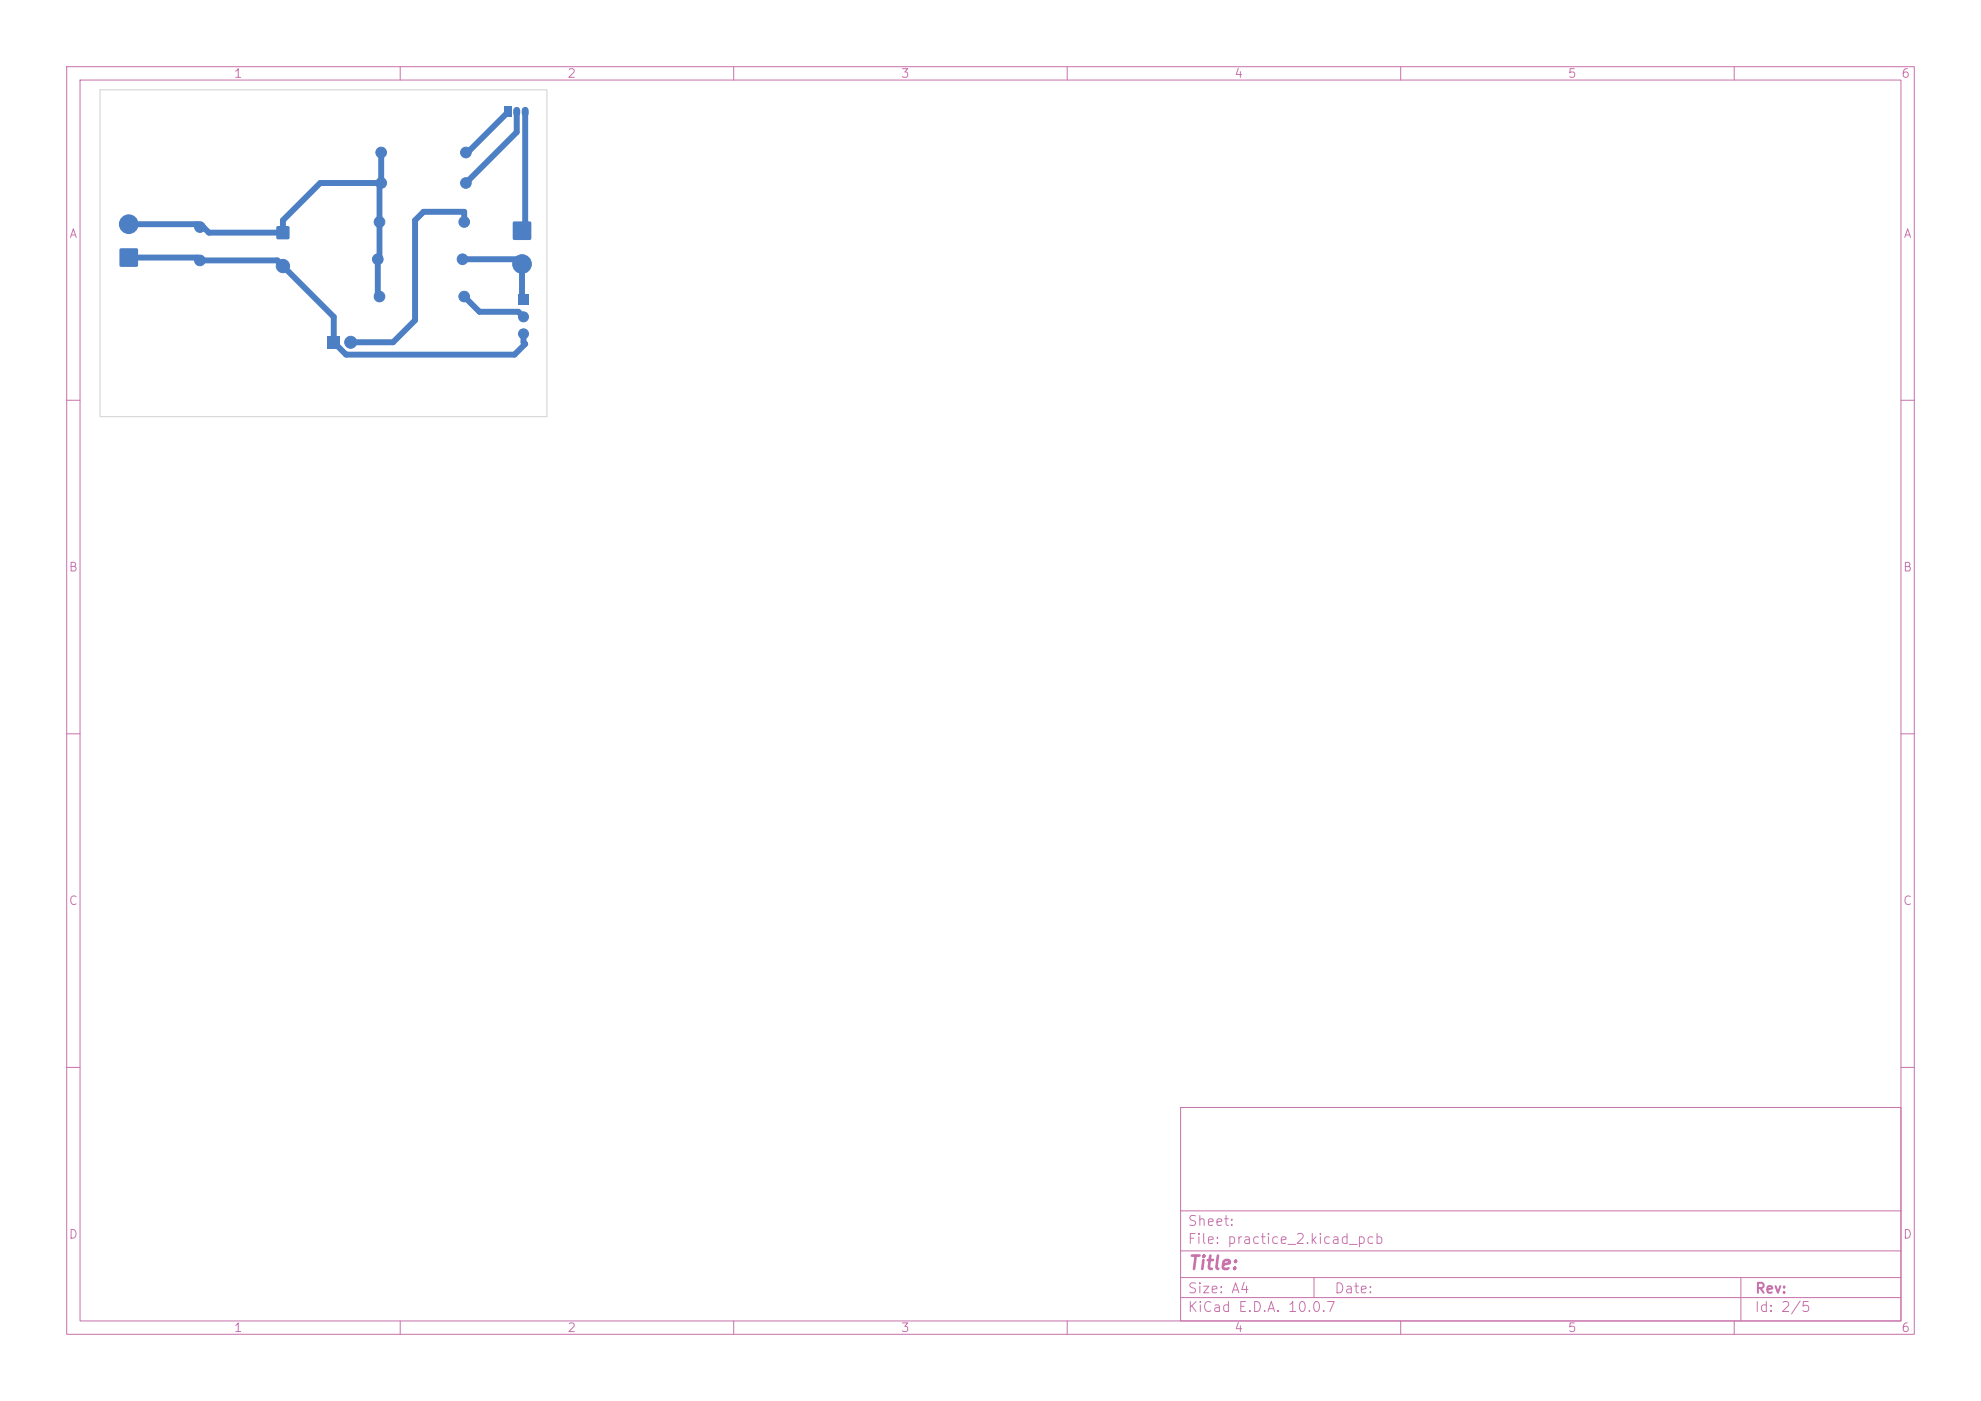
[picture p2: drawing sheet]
<svg xmlns="http://www.w3.org/2000/svg" width="297mm" height="210mm" viewBox="0 0 297 210" stroke-linecap="round" stroke-linejoin="round" font-family="sans-serif">
<defs><g id="words">
<text font-size="2" fill="#c872ab" x="178" y="190.8">Title:</text>
<g font-size="1.5" fill="#c872ab">
<text x="178" y="184.1">Sheet:</text>
<text x="178" y="186.8">File: practice_2.kicad_pcb</text>
<text x="178" y="197">KiCad E.D.A. 10.0.7</text>
<text x="178" y="194.2">Size: A4</text>
<text x="200" y="194.2">Date:</text>
<text x="263" y="197">Id: 2/5</text>
<text x="263" y="194.2">Rev:</text>
</g>
<g font-size="1.3" fill="#c872ab">
<text x="35" y="12">1</text>
<text x="85" y="12">2</text>
<text x="135" y="12">3</text>
<text x="185" y="12">4</text>
<text x="235" y="12">5</text>
<text x="285" y="12">6</text>
<text x="10.3" y="36">A</text>
<text x="285.3" y="36">A</text>
<text x="10.2" y="86">B</text>
<text x="285.2" y="86">B</text>
<text x="10.2" y="136">C</text>
<text x="285.2" y="136">C</text>
<text x="10.2" y="186">D</text>
<text x="285.2" y="186">D</text>
<text x="35" y="200">1</text>
<text x="85" y="200">2</text>
<text x="135" y="200">3</text>
<text x="185" y="200">4</text>
<text x="235" y="200">5</text>
<text x="285" y="200">6</text>
</g>
</g></defs>
<g fill="none" stroke="#c872ab" stroke-width=".15">
<path d="M10 10h277v190h-277zM12 12h273v186h-273zM60 10v2M110 10v2M160 10v2M210 10v2M260 10v2M10 60h2M285 60h2M10 110h2M285 110h2M10 160h2"/>
<path d="M177 166h108v32h-108zM285 160h2M60 198v2M110 198v2M160 198v2M177 194.5h108M177 191.5h108M177 187.5h108M177 181.5h108M197 191.5v3M210 198v2M260 198v2"/>
<path d="M261 191.5v6.5"/>
</g>
<g fill="#4d7fc4" stroke="#4d7fc4" stroke-width=".15">
<circle cx="57.1" cy="22.9" r=".8"/>
<circle cx="69.8" cy="22.9" r=".8"/>
<circle cx="56.6" cy="38.9" r=".8"/>
<circle cx="69.3" cy="38.9" r=".8"/>
</g>
<path d="M76.9 33.3h2.7v2.6h-2.7z" fill="#4d7fc4"/>
<g fill="#4d7fc4" stroke="#4d7fc4" stroke-width=".15">
<circle cx="78.3" cy="39.6" r="1.4"/>
<circle cx="30" cy="34" r=".8"/>
<circle cx="30" cy="39" r=".8"/>
<circle cx="56.9" cy="44.4" r=".8"/>
<circle cx="69.6" cy="44.4" r=".8"/>
</g>
<path d="M75.7 16h1v1.5h-1z" fill="#4d7fc4"/>
<path d="M77.5 16.5v.5M78.7 16.5v.5" fill="none" stroke="#4d7fc4" stroke-width="1.1"/>
<g fill="#4d7fc4" stroke="#4d7fc4" stroke-width=".15">
<circle cx="56.9" cy="33.3" r=".8"/>
<circle cx="69.6" cy="33.3" r=".8"/>
</g>
<path d="M18 37.3h2.6v2.6h-2.6z" fill="#4d7fc4"/>
<circle cx="19.3" cy="33.6" r="1.4" fill="#4d7fc4" stroke="#4d7fc4" stroke-width=".15"/>
<path d="M77.7 44.2h1.5v1.5h-1.5z" fill="#4d7fc4"/>
<g fill="#4d7fc4" stroke="#4d7fc4" stroke-width=".15">
<circle cx="78.5" cy="47.5" r=".75"/>
<circle cx="78.5" cy="50" r=".75"/>
</g>
<path d="M41.5 34h1.8v1.8h-1.8z" fill="#4d7fc4"/>
<circle cx="42.4" cy="39.9" r="1" fill="#4d7fc4" stroke="#4d7fc4" stroke-width=".15"/>
<path d="M49.1 50.4h1.8v1.8h-1.8z" fill="#4d7fc4"/>
<g fill="#4d7fc4" stroke="#4d7fc4" stroke-width=".15">
<circle cx="52.6" cy="51.3" r=".9"/>
<circle cx="57.1" cy="27.4" r=".8"/>
<circle cx="69.8" cy="27.4" r=".8"/>
</g>
<path d="M76.2 16.8l-6.1 6.1h-.3M77.5 16.8v3l-7.7 7.6M78.7 16.8v17.3l-.4 .5M19.3 38.6h10.2l.5 .4h11.6l8.4 8.5v3.8l1.9 1.9h25.2l1.6-1.6-.2-.3v-1.3M56.6 38.9l.3 .2M56.6 38.9v5.3l.3 .3M57.1 27.4h-9.1l-5.6 5.6v1.9h-11.1l-.8-.9h-.5l-.5-.4h-10.2M57.1 27.4l-.2 .3v10.9l-.3 .3M57.1 22.9v4.5M69.3 38.9h8.2l.8 .7v5.1l.2 .3M69.6 33.3v-1.5h-6.1l-1.3 1.2v15l-3.3 3.3h-6.3M69.6 44.5l2.3 2.2h5.8l.8 .8" fill="none" stroke="#4d7fc4" stroke-width=".89"/>
<path d="M15 13.5h67v49h-67z" fill="none" stroke="#d0d2cd" stroke-width=".15"/>
<use href="#words"/>
</svg>
